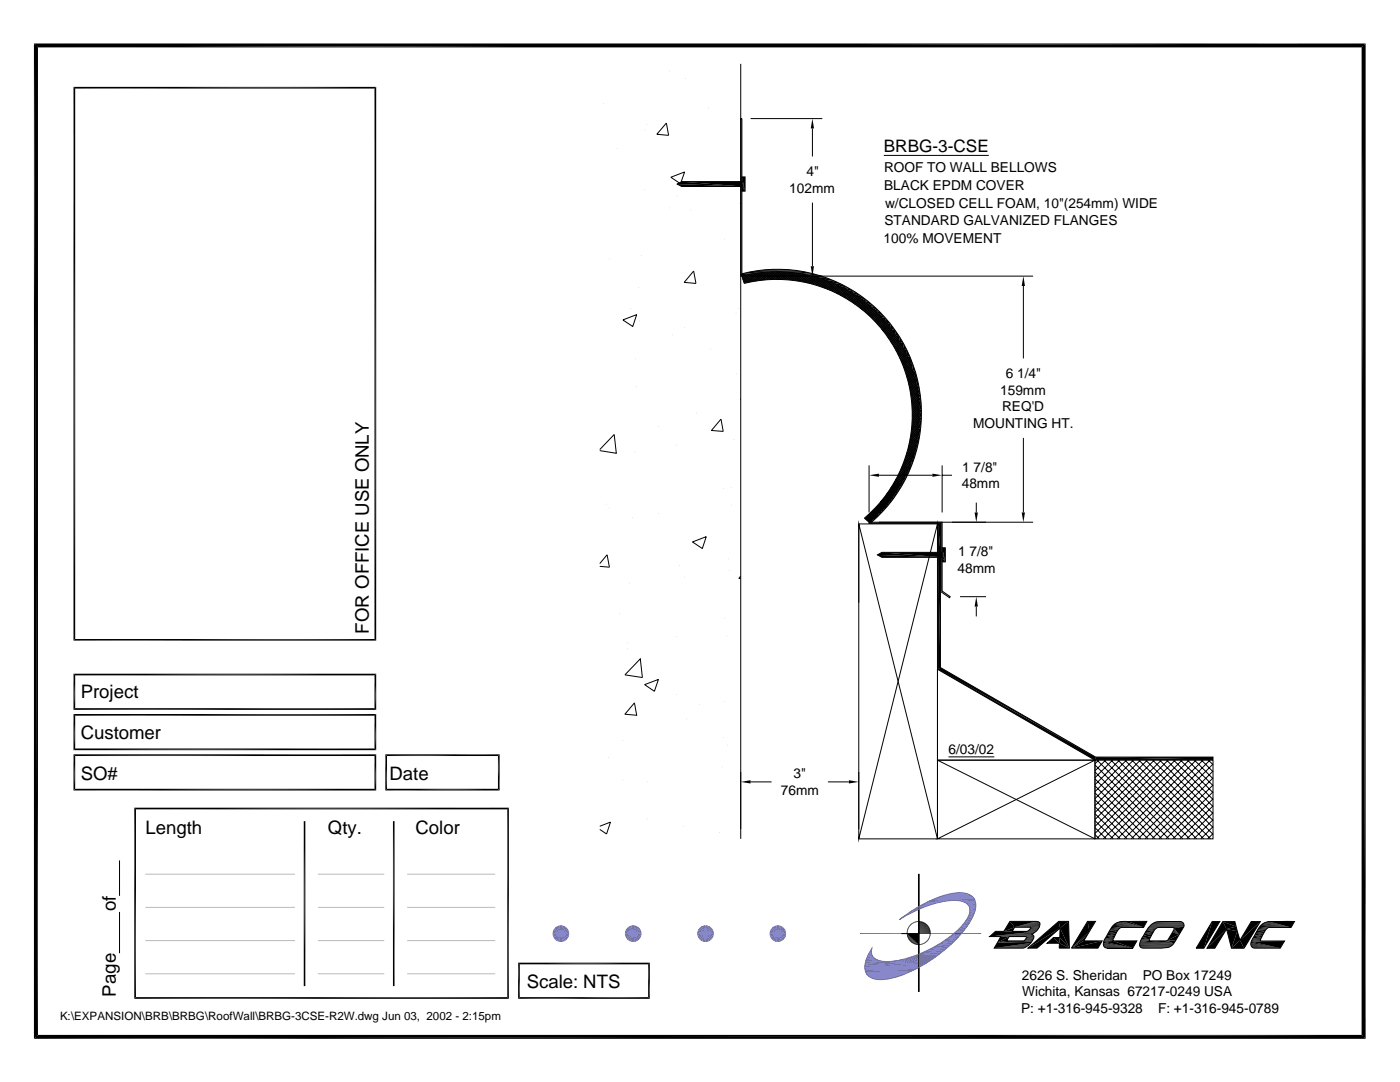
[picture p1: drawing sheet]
<svg xmlns="http://www.w3.org/2000/svg" width="279mm" height="216mm" viewBox="0 0 279 216" stroke-linecap="round" stroke-linejoin="round" font-family="sans-serif">
<defs><g id="words">
<g font-size="3.7">
<text x="73.6" y="126.4" transform="rotate(-90 73.6 126.4)">FOR OFFICE USE ONLY</text>
<text x="16.1" y="139.3">Project</text>
<text x="16.1" y="147.4">Customer</text>
<text x="16.1" y="155.6">SO#</text>
<text x="77.7" y="155.6">Date</text>
<text x="29" y="166.3">Length</text>
<text x="65.4" y="166.3">Qty.</text>
<text x="82.9" y="166.3">Color</text>
<text x="23.1" y="181.9" transform="rotate(-90 23.1 181.9)">of</text>
<text x="105.1" y="197.2">Scale: NTS</text>
<text x="23.1" y="198.8" transform="rotate(-90 23.1 198.8)">Page</text>
</g>
<text font-size="3.4" x="176.4" y="30.3">BRBG-3-CSE</text>
<g font-size="2.7">
<text x="161" y="35.1">4&quot;</text>
<text x="176.4" y="34.4">ROOF TO WALL BELLOWS</text>
<text x="157.5" y="38.4">102mm</text>
<text x="176.4" y="38">BLACK EPDM COVER</text>
<text x="176.6" y="41.5">w/CLOSED CELL FOAM, 10&quot;(254mm) WIDE</text>
<text x="176.5" y="44.9">STANDARD GALVANIZED FLANGES</text>
<text x="176.3" y="48.4">100% MOVEMENT</text>
<text x="200.7" y="75.5">6 1/4&quot;</text>
<text x="199.6" y="78.8">159mm</text>
<text x="200" y="82">REQ'D</text>
<text x="194.2" y="85.4">MOUNTING HT.</text>
<text x="192" y="94.1">1 7/8&quot;</text>
<text x="191.9" y="97.4">48mm</text>
<text x="191.2" y="111">1 7/8&quot;</text>
<text x="191.1" y="114.3">48mm</text>
<text x="158.4" y="155.3">3&quot;</text>
<text x="189.3" y="150.4">6/03/02</text>
<text x="155.8" y="158.6">76mm</text>
<text x="203.9" y="195.5">2626 S. Sheridan</text>
<text x="228.1" y="195.5">PO Box 17249</text>
<text x="203.8" y="202.1">P: +1-316-945-9328</text>
<text x="204" y="198.8">Wichita, Kansas 67217-0249 USA</text>
<text x="231.1" y="202.1">F: +1-316-945-0789</text>
</g>
<text font-size="2.3" x="12" y="203.6">K:\EXPANSION\BRB\BRBG\RoofWall\BRBG-3CSE-R2W.dwg Jun 03, 2002 - 2:15pm</text>
</g></defs>
<g fill="none" stroke="#000" stroke-width=".2">
<path d="M133.6 14.2h.1M136.8 15.7h.1M147.8 12.7v154.7M120.4 20.6h.1M123.2 29.7h.1M128.5 37.9h.1M128.7 25.9h.1M129 24.8h.1M133 24.6l.4 2.4-2.3-.2zM135.1 36.7l.9-.5h12.1v-.9h.6v2.8h-.6v-.9h-12.1zM135.2 39.1h.1M136 36.3l.6-2-2.7 1.1 1.7 1.1"/>
<path d="M141.4 21.5h.1M147.8 23.7h.3v31.4h-.3zM149.8 23.7h14.3M162.1 25.6v5.6M176.4 31h20.9M121.7 51.7h.1M127.4 57.4h.1M128.1 51h.1M133.6 41.5h.1M137.2 56.1h.1M137.7 41.9h.1M138.4 54.1l.5 2.5-2.4-.3z"/>
<path d="M144.6 47.7h.1M147.5 40.6h.1M148.1 55.1v-.5a28.7 28.7 0 0 1 32.5 14.6 28.7 28.7 0 0 1-6.7 35h-.5M148.1 55.1a28.4 28.4 0 0 1 32.2 14.4 28.4 28.4 0 0 1-6.9 34.7M148.1 55.1l.4 1.4M148.1 55.1l1.2 1.3M148.1 55.2l.2-.2 1.3 1.3M148.2 55.6l.8 .8M148.4 56.2l.3 .3M148.5 56.5a27 27 0 0 1 30.6 14 27 27 0 0 1-6.6 32.9M148.8 54.9l-.6 .6M148.9 54.9l1.3 1.3"/>
<path d="M149.2 54.8l1.3 1.3M149.2 54.8l-.9 1M149.5 54.8l1.3 1.3M149.6 54.3h4.5M149.6 54.7l-1.2 1.3M149.8 54.7l1.3 1.3M149.8 55.1h56.4M150.1 54.7l1.3 1.3M150.1 54.7l-1.7 1.6M150.3 54.6l1.4 1.4M150.5 54.6l-2 1.9M150.6 54.6l1.4 1.3"/>
<path d="M151.2 53.9h7.8M151.2 54.5l1.4 1.4M151.3 54.5l-1.9 1.8M151.6 54.4l1.4 1.4M151.7 54.4l-1.8 1.8-1.3-1.2M151.8 54.4l1.5 1.4M152.1 54.4l-1.8 1.8M152.2 54.4l1.4 1.4M152.7 53.9h6.3M152.7 53.8h4.7M152.8 54.3l1.5 1.5M152.9 54.3l-1.8 1.7"/>
<path d="M153.1 54.3l1.5 1.5M153.2 54.3l-1.7 1.7M153.5 54.3l1.4 1.5 1.5-1.5M153.6 54.3l-1.7 1.6M153.8 54.3l1.5 1.5M153.9 55.8l-1.4-1.5-1.8 1.8M154 54.2l-1.7 1.7-1.4-1.4-1.9 1.9M154.1 54.2l1.5 1.6M154.3 54.2l-1.6 1.7M154.5 54.2l1.5 1.6M154.7 54.2l-1.6 1.6M154.8 54.2l1.6 1.6"/>
<path d="M155 54.2l-1.5 1.6M155.2 54.2l1.5 1.6M155.4 54.2l-1.6 1.6M155.5 54.2l1.6 1.6M155.6 54.3h4.9M155.7 54.2l-1.5 1.6M155.9 54.2l1.6 1.7M156.1 54.2l-1.6 1.6M156.2 54.2l1.7 1.7 1.3-1.4 2 2M156.3 55.8l1.4-1.5 1.8 1.8M156.6 54.3l1.7 1.6M156.7 54.3l-1.5 1.5"/>
<path d="M157 54.3l1.7 1.7M157.1 54.3l-1.5 1.5M157.3 54.3l1.8 1.7M157.4 54.3l-1.5 1.5M158 54.4l-1.4 1.4M158.1 54.4l1.8 1.8M158.3 54.4l-1.4 1.4M158.5 54.4l1.8 1.9M158.6 54.4l-1.4 1.4M158.9 54.5l1.9 1.9M158.9 54.5l-1.4 1.4M159.6 54.6l-1.4 1.3"/>
<path d="M159.7 54.6l2 2M159.9 54.6l-1.4 1.4M160.1 54.7l2 2M160.1 54.7l-1.3 1.3M160.4 54.7l-1.3 1.3M160.5 54.7l2.1 2.1M160.6 56.3l1.3-1.3 2.3 2.3M160.7 54.8l-1.3 1.3M161 54.8l2.1 2.2M161 54.8l-1.3 1.4M161.3 54.9l-1.3 1.3M161.4 54.9l2.2 2.3"/>
<path d="M161.6 55l-1.3 1.3M162.1 40.4v12.7M162.1 55.1l-1.3 1.3M162.3 55.2l2.4 2.3M162.4 55.2l-1.3 1.3M162.7 55.2l-1.3 1.3M162.8 55.3l2.5 2.5M162.9 55.3l-1.2 1.3M163.2 55.4l-1.2 1.2M163.3 55.4l2.6 2.6M163.5 55.5l-1.3 1.2M163.7 55.6l-1.2 1.2"/>
<path d="M163.8 55.6l2.8 2.7 1.1-1.1M164 55.6l-1.2 1.3M164.3 55.7l-1.3 1.3M164.3 55.8l2.9 2.8M164.5 55.8l-1.2 1.2M164.8 55.9l-1.2 1.2M164.9 55.9l3 3.1 1.2-1.1M165 56l-1.2 1.2M165.3 56.1l-1.2 1.2M165.4 56.2l3.3 3.3M165.5 56.2l-1.2 1.2M165.8 56.3l-1.2 1.2"/>
<path d="M166 56.4l3.6 3.6M166 56.4l-1.2 1.2M166.3 56.5l-1.2 1.2M166.5 56.6l-1.1 1.2M166.6 56.7l4.1 4 1.1-1M166.8 56.7l-1.2 1.2M166.8 58.4l1.1-1.1 12.5 12.4M167 56.8l-1.2 1.2M167.2 56.9l-1.1 1.2M167.3 57l4.9 4.9M167.5 57.1l-1.2 1.1M168.2 57.4l-1.2 1.1"/>
<path d="M168.4 57.5l-1.1 1.2M168.4 59.3l1.1-1.2 10 10.1M168.6 57.6l-1.1 1.2M168.7 57.7l11.3 11.3M168.8 57.8l-1.1 1.1M169.2 59.8l1.2-1.1 8.6 8.6M169.3 58l-1.2 1.1M169.7 58.3l-1.1 1.1M169.9 58.4l-1.1 1.1M170.1 58.5l-1.1 1.1M170.6 58.8l-1.1 1.1M170.8 58.9l-1.1 1.1"/>
<path d="M171 59.1l-1.1 1.1M171.2 59.2l-1.1 1.1M171.6 59.5l-1.1 1.1M172 59.8l-1.1 1.1M172.2 60l-1.1 1M204.2 57.1v14.4M124.3 63.8l2.8-1-.8 2.4zM125.9 61.6h.1M126.9 71.6h.1M127.1 77.1h.1M127.6 64.1h.1M134.2 66.8h.1"/>
<path d="M136.7 65.4h.1M141.8 69.6h.1M146.9 62.4h.1M146.9 74.6h.1M147.4 61.6h.1M147.8 79.6v.1M170.3 60.5l1.1-1.1 6.9 6.8M172.4 60.1l-1.1 1.1M172.6 60.3l-1.1 1M172.8 60.4l-1.1 1.1M172.8 60.5l4.4 4.3M173 60.6l-1.1 1.1"/>
<path d="M173.2 60.7l-1.1 1.1M173.4 60.9l-1.1 1.1M173.5 61l-1 1.1M173.7 61.2l-1 1.1M173.9 61.4l-1.1 1M174.1 61.5l-1.1 1.1M174.3 61.7l-1.1 1.1M174.5 61.9l-1.1 1M174.6 62l-1 1.1M174.8 62.2l-1 1.1M175 62.4l-1.1 1M175.2 62.5l-1.1 1.1"/>
<path d="M175.3 62.7l-1 1.1M175.5 62.9l-1 1.1M175.7 63.1l-1.1 1M175.9 63.2l-1.1 1.1M175.9 65.6l4.8 4.8M176 63.4l-1.1 1.1M176.2 63.6l-1.1 1.1M176.3 63.8l-1 1.1M176.5 64l-1 1M176.7 64.2l-1.1 1M176.8 64.4l-1 1M177 64.5l-1.1 1.1"/>
<path d="M177.1 67.1l3.9 4M177.1 64.7l-1 1.1M177.3 64.9l-1.1 1.1M177.4 65.1l-1 1.1M177.6 65.3l-1.1 1.1M177.8 65.5l-1.1 1.1M177.8 68.2l3.5 3.5M177.9 65.7l-1.1 1.1M178.1 65.9l-1.1 1.1M178.2 66.1l-1.1 1.1M178.3 66.3l-1 1.1M178.5 66.5l-1.1 1.1"/>
<path d="M178.6 66.7l-1.1 1.1M178.8 67l-1.1 1M178.8 69.9l2.9 2.9M178.9 67.2l-1.1 1M179 67.4l-1.1 1M179.2 67.6l-1.1 1.1M179.2 70.6l2.7 2.7M179.3 67.8l-1.1 1.1M179.4 68l-1 1.1 3.1 3.1M179.5 71.3l2.6 2.6M179.6 68.2l-1.1 1.1M179.7 68.5l-1.1 1"/>
<path d="M179.8 71.9l2.4 2.5M179.8 68.7l-1.1 1M179.9 68.9l-1.1 1.1M180 72.5l2.4 2.4M180.1 69.1l-1.1 1.1M180.2 69.3l-1.1 1.1M180.3 73.1l2.2 2.2-1.2 1.2M180.3 69.6l-1.1 1.1M180.4 69.8l-1.1 1.1M180.5 73.6l2.1 2.2M180.5 70l-1.1 1.1M180.6 70.3l-1.1 1.1"/>
<path d="M180.7 74.2l2 2.1M180.8 70.5l-1.2 1.1M180.8 74.7l2 2M180.9 70.7l-1.2 1.1M181 71l-1.1 1.1M181 75.2l1.9 1.9M181.1 71.2l-1.1 1.1M181.2 71.5l-1.1 1.1M181.3 76.1l1.8 1.9M181.3 71.7l-1.1 1.1M181.4 76.6l1.7 1.8M181.4 71.9l-1.1 1.2"/>
<path d="M181.5 77l1.7 1.8-1.3 1.3M181.5 72.2l-1.1 1.1M181.5 77.5l1.8 1.7M181.6 72.5l-1.2 1.1M181.7 72.7l-1.1 1.1M181.7 78.3l1.6 1.7M181.8 78.8l1.6 1.5M181.8 73l-1.2 1.1M181.8 79.2l1.6 1.5-1.3 1.3M181.9 73.2l-1.2 1.2M181.9 79.6l1.5 1.5M181.9 79.9l1.5 1.6"/>
<path d="M181.9 73.5l-1.1 1.1M182 73.7l-1.1 1.2M182.1 74l-1.1 1.1M182.2 74.3l-1.2 1.1M182.3 74.5l-1.2 1.2 1.9 1.9M182.4 74.8l-1.2 1.2M182.4 75.1l-1.1 1.1M182.6 75.6l-1.2 1.2M182.6 75.9l-1.1 1.2M182.7 76.2l-1.2 1.2M182.8 76.5l-1.2 1.2M182.8 76.7l-1.2 1.3 1.7 1.6"/>
<path d="M182.9 77l-1.2 1.3M183 77.3l-1.3 1.2M183 77.6l-1.2 1.2M183.1 77.9l-1.3 1.2M183.1 78.2l-1.2 1.3M183.2 78.5l-1.3 1.3M183.2 79.1l-1.2 1.3M183.3 79.4l-1.3 1.3 1.5 1.5M183.3 79.7l-1.3 1.3M119.7 89.7l2.9-3 .4 3.7-3.3-.5M126.6 90.2h.1M131.4 85.1h.1"/>
<path d="M135.1 88.8h.1M139.1 82.4h.1M143.9 83.6l.4 2.5-2.3-.2zM144.5 97.5h.1M145.9 97.3h.1M146.5 87.7h.1M173.4 92.9v9.4M175.4 94.8h10.7M175.9 100l.9 .9M176 99.8l1 .9M176.2 99.6l.9 .9M176.4 99.4l.8 .9"/>
<path d="M176.5 99.2l.9 .9M176.7 99l.9 .9M176.8 98.8l.9 .9M177 98.6l.9 .9M177.1 98.4l.9 .9M177.2 98.2l1 .9M177.4 98l.9 .9M177.5 97.8l.9 .9M177.7 97.6l.9 .9M177.8 97.3l.9 1M177.9 97.1l1 1M178.1 99.2l-4.9 4.8"/>
<path d="M178.1 96.9l.9 1M178.2 96.7l.9 .9M178.3 96.5l1 .9M178.5 96.3l.9 .9M178.6 96.1l.9 .9M178.7 95.8l.9 1M178.8 98.1l-5.7 5.8M178.8 95.6l1 1M178.9 95.4l1 .9M179.1 95.1l.9 1M179.2 94.9l.9 1M179.3 94.7l1 1"/>
<path d="M179.4 97.2l-6.5 6.5M179.4 94.4l1 1M179.5 94.2l1 1M179.6 94l1 1M179.9 93.5l.9 1M179.9 96.4l-7.2 7.2M180 93.3l1 1M180 93l1.1 1M180.1 92.8l1.1 1M180.3 92.5l1 1M180.3 95.6l-4.7 4.6M180.3 92.3l1.1 1"/>
<path d="M180.5 91.8l1.1 1M180.6 91.5l1.1 1-2.6 2.6M180.6 94.9l-3.7 3.7M180.7 91.2l1.1 1.1M180.8 91l1 1M180.9 90.7l1 1.1M180.9 94.3l-3.2 3.2M181 90.4l1 1.1M181 90.2l1.1 1M181.1 89.9l1.1 1.1M181.2 89.6l1.1 1.1M181.2 93.6l-2.9 3"/>
<path d="M181.3 89.3l1.1 1.1M181.3 89.1l1.1 1.1M181.4 88.8l1.1 1.1M181.4 88.5l1.2 1.1M181.5 88.2l1.1 1.1M181.6 87.9l1.1 1.2M181.6 87.6l1.2 1.2M181.7 87.3l1.1 1.2M181.7 87l1.2 1.2M181.8 86.7l1.1 1.2M181.9 86.1l1.2 1.2-1.8 1.7M181.9 91.9l-2.4 2.5"/>
<path d="M181.9 85.8l1.2 1.2M181.9 85.5l1.3 1.2M181.9 85.2l1.3 1.2M181.9 80.3l1.6 1.5M182 84.9l1.2 1.2M182 81.1l1.5 1.4M182 91.4l-2.3 2.3 1 1M182 84.2l1.3 1.3M182 83.9l1.3 1.3M182 81.4l1.5 1.5M182.1 83.2l1.3 1.3-1.5 1.5M182.1 83.5l1.3 1.4"/>
<path d="M182.1 82.9l1.3 1.3M182.1 82.5l1.3 1.4M182.1 82.2l1.3 1.3M182.1 81.8l1.4 1.4M182.2 90.9l-2.2 2.2M182.4 90.4l-2.2 2.1M182.5 89.9l-2.1 2.1 1.1 1-2.8 2.8M182.6 89.5l-2 1.9M182.7 89l-1.9 1.9M182.8 88.6l-1.8 1.8M182.9 88.1l-1.8 1.8M183 87.7l-1.8 1.8"/>
<path d="M183.1 86.9l-1.7 1.7M183.2 86.5l-1.7 1.6M183.2 86.1l-1.6 1.6M183.3 85.7l-1.6 1.6M183.3 85.3l-1.5 1.5M183.3 80.1l-1.3 1.3M183.4 80.4l-1.4 1.3M183.4 84.9l-1.6 1.5 1.2 1.2M183.4 81l-1.3 1.4M183.4 84.2l-1.5 1.5M183.4 81.4l-1.3 1.3M183.4 81.7l-1.3 1.4"/>
<path d="M183.4 83.8l-1.5 1.5M183.5 82l-1.4 1.4M183.5 82.4l-1.4 1.4M183.5 82.7l-1.5 1.5M183.5 83.1l-1.5 1.4 1.3 1.3M183.5 83.4l-1.5 1.5M188 92.9v9.4M188 94.8h2M204.2 87.4v14.9M119.7 112.5l1.5-1.8 .4 2.5-1.9-.2M121.1 100.6h.1M121.6 101.4h.1"/>
<path d="M125.7 116.4h.1M126.2 103.3h.1M131.4 102.5h.1M135.6 112.8h.1M136.6 115.1h.1M138.2 108.1l2.7-1-.7 2.4zM139.7 107.8h.1M145.4 111.5h.1M145.5 113.9h.1M146 100.8h.1M147.8 115l-.4 .4 .4 .1M172.5 103.4l.9 .8"/>
<path d="M172.5 103.4h.1M172.6 103.3l.9 .9M172.8 103.1l.9 .9M173 103l.9 .8M173.2 102.8l.9 .9M173.4 102.6l.8 .9M173.4 104.2h14.6v13.7l1.6 1.2-.1 .2-1.7-1.2v-13.7h-14.4zM173.4 104.2h.1M173.5 102.5l.9 .9M173.7 102.3l.9 .9M173.9 102.1l.9 .9M174.1 102l.8 .8"/>
<path d="M174.2 101.8l.9 .9M174.4 101.6l.9 .9M174.6 101.4l.9 .9M174.8 101.3l.8 .8M174.9 101.1l.9 .9M175.1 100.9l.9 .9M175.1 110.7l.9-.5h12v-.9h.7v2.8h-.7v-.9h-12zM175.3 100.7l.8 .9M175.4 104.2h30.8M175.4 100.5l.9 .9M175.6 100.3l.9 .9M175.7 100.1l.9 .9"/>
<path d="M176.8 100.8l-3.4 3.4M187.1 104.5h-15.7v62.9l15.7-62.9v62.9M187.2 104.5h.5v28.7l31 17.9h23.4v.5h-23.6l-31.3-18.1zM191.6 119.1h5.2M194.8 100.3v2M123.6 122.4h.1M125.2 129.4h.1M125.2 128.3h.1M127.8 131.5l.4 3.7-3.5-.5zM128.7 136.6l2.7-1-.8 2.3zM134.9 138.6h.1M135 127h.1"/>
<path d="M144.5 140h.1M144.6 123.3h.1M145 126.9h.1M171.4 120.3v-15.8l15.7 62.9M187.1 133.5l31.4 18.2h-31.4zM194.8 121v2M121.5 151.1h.1M124.2 155.6h.1M124.2 147.8h.1M124.7 142.5h.1M126.6 140.3l.5 2.4-2.4-.2zM129.3 156h.1"/>
<path d="M136.9 143.4h.1M139.6 140.5h.1M144.1 153.1h.1M144.4 147.2h.1M145.2 148.7h.1M149.8 156h4.2M165.2 156h4.2M171.4 154.1v11.3M187.1 151.7l31.4 15.7M189.3 151h9.1M218.5 151.7h23.6v15.7h-23.6zM218.5 151.7l-31.4 15.7h31.4v-15.7h-31.4v15.7"/>
<path d="M218.5 152.6l14.8 14.8M218.5 154l13.4 13.4M218.5 155.4l12 12M218.5 156.8l10.6 10.6M218.5 158.2l9.2 9.2M218.5 159.6l7.8 7.8M218.9 151.7l15.8 15.7M219.2 151.7l-.7 .7M220.3 151.7l15.8 15.7M220.6 151.7l-2.1 2.1M221.7 151.7l15.7 15.7M222 151.7l-3.5 3.5"/>
<path d="M223.1 151.7l15.7 15.7M223.4 151.7l-4.9 4.9M224.5 151.7l15.7 15.7M224.8 151.7l-6.3 6.3M225.9 151.7l15.7 15.7M226.2 151.7l-7.7 7.7M227.3 151.7l14.8 14.8M227.6 151.7l-9.1 9.1M228.7 151.7l13.4 13.4M229 151.7l-10.5 10.4M230.1 151.7l12 12M230.4 151.7l-11.9 11.8"/>
<path d="M231.4 151.7l10.7 10.6M231.8 151.7l-13.3 13.2M232.8 151.7l9.3 9.2M233.1 151.7l-14.6 14.6M234.2 151.7l7.9 7.8M234.5 151.7l-15.7 15.7M235.6 151.7l6.5 6.5M235.9 151.7l-15.7 15.7M237 151.7l5.1 5.1M237.3 151.7l-15.7 15.7M238.4 151.7l3.7 3.7M238.7 151.7l-15.7 15.7"/>
<path d="M239.8 151.7l2.3 2.3M240.1 151.7l-15.7 15.7M241.2 151.7l.9 .9M241.5 151.7l-15.7 15.7M242.1 152.5l-15 14.9M242.1 153.9l-13.6 13.5M242.1 155.2l-12.2 12.2M242.1 156.6l-10.8 10.8M242.1 158l-9.4 9.4M242.1 159.4l-8 8M119.7 164.9l2.1-.9-.7 2.4-1.4-.9M129.1 163.4h.1"/>
<path d="M136.4 164.9h.1M143.6 166.1h.1M171.4 167.4h15.7M218.5 161l6.4 6.4M218.5 162.3l5 5.1M218.5 163.7l3.7 3.7M218.5 165.1l2.3 2.3M218.5 166.5l.9 .9M242.1 160.8l-6.6 6.6M242.1 162.2l-5.2 5.2M242.1 163.6l-3.8 3.8M242.1 165l-2.5 2.4"/>
<path d="M242.1 166.3l-1.1 1.1"/>
</g>
<g fill="#000">
<path d="M6.8 8.7h265.7l-264.9 .8zM7.6 9.5l264.9-.8-.8 .8zM271.7 9.5l.8 197.8-.8-.8zM271.7 9.5l.8-.8v198.6zM135.1 36.7l13 .5h-12.1zM135.1 36.7l.9-.5 12.1 1zM148.1 37.2l.6 .9h-.6zM136 36.2h12.1v1zM148.1 36.2l.6 1.9-.6-.9zM148.1 35.3l.6 2.8-.6-1.9zM148.1 35.3h.6v2.8zM162.1 23.7l.4 1.9h-.7z"/>
<path d="M148.1 54.6l1.4 .2-1.4 .3zM161.6 55h2l-.5 .4zM161.8 53.1h.7l-.4 2zM163.1 55.4l2 .1-.5 .3zM163.1 55.4l.5-.4 1.5 .5zM164.6 55.8l1.9 .3-.5 .3zM164.6 55.8l.5-.3 1.4 .6zM166 56.4l2 .3-.6 .3zM166 56.4l.5-.3 1.5 .6zM167.4 57l1.9 .5-.6 .2zM167.4 57l.6-.3 1.3 .8zM168.7 57.7l2 .6-.6 .2z"/>
<path d="M168.7 57.7l.6-.2 1.4 .8zM170.1 58.5l1.9 .7-.7 .1zM170.1 58.5l.6-.2 1.3 .9zM171.3 59.3l1.9 .8-.6 .1zM171.3 59.3l.7-.1 1.2 .9zM204.2 55.1l.4 2h-.7zM172.6 60.2l1.8 .9-.7 .1zM172.6 60.2l.6-.1 1.2 1zM173.7 61.2l1.9 1h-.7zM173.7 61.2l.7-.1 1.2 1.1zM174.9 62.2l1.7 1.2-.7-.1zM174.9 62.2h.7l1 1.2z"/>
<path d="M175.9 63.3l.7 .1 .3 1.1zM176.6 63.4l1.1 1.2-.8-.1zM176.9 64.5l.8 .1 .2 1.1zM177.7 64.6l.9 1.2-.7-.1zM177.9 65.7l.7 .1 .2 1.1zM178.6 65.8l.9 1.3-.7-.2zM178.8 66.9l.7 .2 .1 1.1zM179.5 67.1l.8 1.4-.7-.3zM179.6 68.2l.7 .3v1.1zM180.3 68.5l.7 1.4-.7-.3zM180.3 69.6l.7 .3v1zM181 70.9l.7 .4-.2 1z"/>
<path d="M181 69.9l.7 1.4-.7-.4zM181.5 72.3l.7 .5-.1 1zM181.7 71.3l.5 1.5-.7-.5zM182.1 73.8l.6 .5-.2 .9zM182.2 72.8l.5 1.5-.6-.5zM182.5 75.2l.6 .6-.3 .9zM182.7 74.3l.4 1.5-.6-.6zM182.8 76.7l.6 .6-.3 .9zM183.1 78.2l.6 .7-.4 .8zM183.1 75.8l.3 1.5-.6-.6zM183.3 79.7l.5 .7-.4 .9zM183.4 77.3l.3 1.6-.6-.7z"/>
<path d="M183.7 78.9l.1 1.5-.5-.7zM173.4 94.8l2-.3v.6zM177.6 99.8l-.4 1.1-.5 .1zM177.6 99.8l.6-.2-1 1.3zM178.5 98.6l-.3 1-.6 .2zM178.5 98.6l.6-.3-.9 1.3zM179.3 97.3l-.2 1-.6 .3zM179.3 97.3l.6-.3-.8 1.3zM180.1 95.9l-.2 1.1-.6 .3zM180.1 95.9l.6-.3-.8 1.4zM180.8 94.6l-.1 1-.6 .3zM180.8 94.6l.6-.4-.7 1.4z"/>
<path d="M181.4 93.2v1l-.6 .4zM181.9 91.8l.1 1-.6 .4zM181.4 93.2l.6-.4-.6 1.4zM182.4 90.3l.1 1-.6 .5zM181.9 91.8l.6-.5-.5 1.5zM182.8 88.8l.1 1-.5 .5zM182.4 90.3l.5-.5-.4 1.5zM183 87.3l.3 .9-.5 .6zM183.3 85.8l.3 .9-.6 .6zM183.3 88.2l-.4 1.6-.1-1zM183.4 84.3l.4 .8-.5 .7zM183.4 81.3l.5 .7-.4 .8z"/>
<path d="M183.5 82.8l.4 .8-.5 .7zM183.6 86.7l-.3 1.5-.3-.9zM183.8 85.1l-.2 1.6-.3-.9zM183.8 80.4l.1 1.6-.5-.7zM183.9 83.6l-.1 1.5-.4-.8zM183.9 82v1.6l-.4-.8zM186.1 94.5l1.9 .3-1.9 .3zM173.4 104.2l1.2-1-.7 1zM174.6 103.2l.5-.1-1.2 1.1zM175.1 110.7l12.9 .5h-12zM174.6 103.2l1.1-1.1-.6 1zM175.1 110.7l.9-.5 12 1z"/>
<path d="M175.7 102.1l.5-.1-1.1 1.1zM176.7 101l-.5 1-.5 .1zM176.7 101l.5-.1-1 1.1zM187.2 111.2l.5 22-.5 .3zM187.2 104.5l.5 5.7h-.5zM187.2 104.5h.5v5.7zM188 111.2l.7 .9h-.7zM176 110.2h12v1zM188 110.2l.7 1.9-.7-.9zM188 109.3l.7 2.8-.7-1.9zM188 109.3h.7v2.8zM194.5 102.3h.7l-.4 1.9z"/>
<path d="M203.9 102.3h.7l-.4 1.9zM187.2 133.5l31.5 17.6-.2 .5zM187.2 133.5l.5-.3 31 17.9zM187.2 111.2h.5v22zM194.8 119.1l.4 1.9h-.7zM147.8 156l2-.3v.6zM169.4 155.7l2 .3-2 .3zM218.7 151.1l23.4 .5h-23.6zM218.7 151.1h23.4v.5zM6.8 8.7l.8 197.8-.8 .8zM6.8 8.7l.8 .8v197zM6.8 207.3l.8-.8h264.1z"/>
<path d="M6.8 207.3l264.9-.8 .8 .8z"/>
</g>
<path d="M148.1 54.5h4.5M160.2 54.8h3.4M14.7 127.7h60.4M60.8 163.9v32.9M78.6 163.9v32.9M101.4 161.2v38.1" fill="none" stroke="#000" stroke-width=".32"/>
<path d="M160.2 54.8h3.4" fill="none" stroke="#000" stroke-width=".42"/>
<path d="M148.1 54.6h2.9M149.6 54.1h4.5M155.6 54.1h4.9" fill="none" stroke="#000" stroke-width=".25"/>
<path d="M151.2 54.1h7.8M158.7 54.6h3.4" fill="none" stroke="#000" stroke-width=".23"/>
<path d="M157.1 54.4h5" fill="none" stroke="#000" stroke-width=".28"/>
<path d="M148.1 54.5h4.5" fill="none" stroke="#000" stroke-width=".36"/>
<g fill="none" stroke="#000" stroke-width=".34">
<path d="M14.7 17.5h60.4M14.8 17.3v110.5M74.9 17.3v110.5M157.1 54.4h5M14.7 134.6h60.4M14.8 134.4v7.2M74.9 134.4v7.2M14.7 141.5h60.4M14.7 157.6h60.4M14.7 150.7h60.4M14.7 149.5h60.4M14.7 142.6h60.4"/>
<path d="M14.8 142.5v7.2M14.8 150.5v7.2M74.9 142.5v7.2M74.9 150.5v7.2M26.8 161.3h74.8M27 161.2v38.1M26.8 199.1h74.8M103.4 199.1h26.3M103.4 192.3h26.3M103.6 192.1v7.2M129.5 192.1v7.2"/>
</g>
<path d="M151.2 54.1h4.4" fill="none" stroke="#000" stroke-width=".21"/>
<g fill="#5c5cb8">
<path d="M112 186.3l1.6-.4v.4z"/>
<path d="M112 186.3l1.4-.7 .2 .3z"/>
<path d="M112 186.3l1.2-1 .2 .3z"/>
<path d="M113 185l.2 .3-1.2 1z"/>
<path d="M112.7 184.8l.3 .2-1 1.3z"/>
<path d="M112.3 184.7l.4 .1-.7 1.5z"/>
<path d="M112 184.6l.3 .1-.3 1.6z"/>
<path d="M111.6 184.7l.4-.1v1.7z"/>
<path d="M111.2 184.8l.4-.1 .4 1.6z"/>
<path d="M110.9 185l.3-.2 .8 1.5z"/>
<path d="M110.6 185.3l.3-.3 1.1 1.3z"/>
<path d="M110.6 185.3l1.4 1-1.6-.7z"/>
<path d="M110.4 185.6l1.6 .7-1.7-.4z"/>
<path d="M110.3 185.9l1.7 .4h-1.7z"/>
<path d="M110.3 186.3h1.7l-1.7 .4z"/>
<path d="M110.3 186.7l1.7-.4-1.6 .7z"/>
<path d="M110.4 187l1.6-.7-1.4 1z"/>
<path d="M110.6 187.3l1.4-1-1.1 1.3z"/>
<path d="M112 186.3l-.8 1.5-.3-.2z"/>
<path d="M112 186.3l-.4 1.6-.4-.1z"/>
<path d="M112 186.3v1.7l-.4-.1z"/>
<path d="M112 186.3l.3 1.6-.3 .1z"/>
<path d="M112 186.3l.7 1.5-.4 .1z"/>
<path d="M112 186.3l1 1.3-.3 .2z"/>
<path d="M112 186.3l1.2 1-.2 .3z"/>
<path d="M112 186.3l1.4 .7-.2 .3z"/>
<path d="M112 186.3l1.6 .4-.2 .3z"/>
<path d="M112 186.3h1.6v.4z"/>
<path d="M140.8 186.3l1.6-.4 .1 .4z"/>
<path d="M140.8 186.3l1.5-.7 .1 .3z"/>
<path d="M140.8 186.3l1.3-1 .2 .3z"/>
<path d="M141.8 185l.3 .3-1.3 1z"/>
<path d="M141.5 184.8l.3 .2-1 1.3z"/>
<path d="M141.2 184.7l.3 .1-.7 1.5z"/>
<path d="M140.8 184.6l.4 .1-.4 1.6z"/>
<path d="M140.4 184.7l.4-.1v1.7z"/>
<path d="M140.1 184.8l.3-.1 .4 1.6z"/>
<path d="M139.8 185l.3-.2 .7 1.5z"/>
<path d="M139.8 185l1 1.3-1.3-1z"/>
<path d="M139.5 185.3l1.3 1-1.5-.7z"/>
<path d="M139.3 185.6l1.5 .7-1.6-.4z"/>
<path d="M139.2 185.9l1.6 .4h-1.7z"/>
<path d="M139.1 186.3h1.7l-1.6 .4z"/>
<path d="M139.2 186.7l1.6-.4-1.5 .7z"/>
<path d="M139.3 187l1.5-.7-1.3 1z"/>
<path d="M139.5 187.3l1.3-1-1 1.3z"/>
<path d="M140.8 186.3l-.7 1.5-.3-.2z"/>
<path d="M140.8 186.3l-.4 1.6-.3-.1z"/>
<path d="M140.8 186.3v1.7l-.4-.1z"/>
<path d="M140.8 186.3l.4 1.6-.4 .1z"/>
<path d="M140.8 186.3l.7 1.5-.3 .1z"/>
<path d="M140.8 186.3l1 1.3-.3 .2z"/>
<path d="M140.8 186.3l1.3 1-.3 .3z"/>
<path d="M140.8 186.3l1.5 .7-.2 .3z"/>
<path d="M140.8 186.3l1.6 .4-.1 .3z"/>
<path d="M140.8 186.3h1.7l-.1 .4z"/>
<path d="M126.4 186.3l1.6-.4v.4z"/>
<path d="M126.4 186.3l1.5-.7 .1 .3z"/>
<path d="M126.4 186.3l1.3-1 .2 .3z"/>
<path d="M127.4 185l.3 .3-1.3 1z"/>
<path d="M127.1 184.8l.3 .2-1 1.3z"/>
<path d="M126.7 184.7l.4 .1-.7 1.5z"/>
<path d="M126.4 184.6l.3 .1-.3 1.6z"/>
<path d="M126 184.7l.4-.1v1.7z"/>
<path d="M125.6 184.8l.4-.1 .4 1.6z"/>
<path d="M125.3 185l.3-.2 .8 1.5z"/>
<path d="M125.1 185.3l.2-.3 1.1 1.3z"/>
<path d="M125.1 185.3l1.3 1-1.5-.7z"/>
<path d="M124.9 185.6l1.5 .7-1.6-.4z"/>
<path d="M124.8 185.9l1.6 .4h-1.7z"/>
<path d="M124.7 186.3h1.7l-1.6 .4z"/>
<path d="M124.8 186.7l1.6-.4-1.5 .7z"/>
<path d="M124.9 187l1.5-.7-1.3 1z"/>
<path d="M125.1 187.3l1.3-1-1.1 1.3z"/>
<path d="M126.4 186.3l-.8 1.5-.3-.2z"/>
<path d="M126.4 186.3l-.4 1.6-.4-.1z"/>
<path d="M126.4 186.3v1.7l-.4-.1z"/>
<path d="M126.4 186.3l.3 1.6-.3 .1z"/>
<path d="M126.4 186.3l.7 1.5-.4 .1z"/>
<path d="M126.4 186.3l1 1.3-.3 .2z"/>
<path d="M126.4 186.3l1.3 1-.3 .3z"/>
<path d="M126.4 186.3l1.5 .7-.2 .3z"/>
<path d="M126.4 186.3l1.6 .4-.1 .3z"/>
<path d="M126.4 186.3h1.6v.4z"/>
<path d="M155.2 186.3l1.6-.4 .1 .4z"/>
<path d="M155.2 186.3l1.5-.7 .1 .3z"/>
<path d="M155.2 186.3l1.3-1 .2 .3z"/>
<path d="M156.3 185l.2 .3-1.3 1z"/>
<path d="M156 184.8l.3 .2-1.1 1.3z"/>
<path d="M155.6 184.7l.4 .1-.8 1.5z"/>
<path d="M155.2 184.6l.4 .1-.4 1.6z"/>
<path d="M154.9 184.7l.3-.1v1.7z"/>
<path d="M154.5 184.8l.4-.1 .3 1.6z"/>
<path d="M154.2 185l.3-.2 .7 1.5z"/>
<path d="M154.2 185l1 1.3-1.3-1z"/>
<path d="M153.9 185.3l1.3 1-1.4-.7z"/>
<path d="M153.8 185.6l1.4 .7-1.6-.4z"/>
<path d="M153.6 185.9l1.6 .4h-1.6z"/>
<path d="M153.6 186.3h1.6l-1.6 .4z"/>
<path d="M153.6 186.7l1.6-.4-1.4 .7z"/>
<path d="M153.8 187l1.4-.7-1.3 1z"/>
<path d="M153.9 187.3l1.3-1-1 1.3z"/>
<path d="M155.2 186.3l-.7 1.5-.3-.2z"/>
<path d="M155.2 186.3l-.3 1.6-.4-.1z"/>
<path d="M155.2 186.3v1.7l-.3-.1z"/>
<path d="M155.2 186.3l.4 1.6-.4 .1z"/>
<path d="M155.2 186.3l.8 1.5-.4 .1z"/>
<path d="M155.2 186.3l1.1 1.3-.3 .2z"/>
<path d="M155.2 186.3l1.3 1-.2 .3z"/>
<path d="M155.2 186.3l1.5 .7-.2 .3z"/>
<path d="M155.2 186.3l1.6 .4-.1 .3z"/>
<path d="M155.2 186.3h1.7l-.1 .4z"/>
</g>
<path d="M76.9 150.7h22.8M76.9 157.6h22.8M77.1 150.5v7.2M99.5 150.5v7.2M197.5 186.7h8.7M249.7 189h5.8" fill="none" stroke="#000" stroke-width=".34"/>
<g fill="none" stroke="#000" stroke-width=".2">
<path d="M183.3 174.5h.1v23.3h-.1zM183.4 174.5v6.4M183.4 181.4v7.1M183.4 190.4v7.4M197.5 186.9l1.2-1.1h1.6l1.2-1.9h5.2a.7 .7 0 0 1 .8 .3 .7 .7 0 0 1-.1 .8l-.4 .7-1.1 .7 .1 .1a.71 .71 0 0 1 0 1.2l-.8 1-1 .5h-5.8l1.3-2.3zM197.5 186.8h8.8M198.4 189.2h5.9M198.4 189.1h6.2M198.7 185.9h8.1M201.4 186.9h3.4a.79 .79 0 0 1-.6 .8h-3.3zM202.5 184.9h5M204.6 189.1l-6.2 .1"/>
<path d="M220.5 189.1h5.6M220.6 189.1h5.5M220.9 189.2h5.2M221.8 185.1h2.1M221.9 185h6.3M222.2 187.7h4.7M225.3 183.9h3.6M227.4 188.8h6.4M227.4 188.7h6.6M227.4 188.5h6.7M227.5 188.2h6.8M227.5 188.9h6.1"/>
<path d="M227.6 189h5.7M227.7 189.1h5.4M227.9 189.1h4.5M228 189.2h4M229.2 185.1h2.1M229.2 185h7.1M229.4 184.8h6.9M229.6 184.7h6.7M229.6 184.6h6.7M229.8 184.5h6.5M229.8 184.4h6.5M229.9 184.4h6.4"/>
<path d="M230 184.4h6.3M230 184.3h6.2M230.2 184.2h6M230.2 184.1h5.9M230.4 184h5.7M230.6 184h5.3M230.7 183.9h5.2M231 183.9h4.8M233.4 189h-5.8M233.5 188.9h-6M244 183.9h2.4l1.1 3.7 2.2-3.7h1.8l-3.2 5.3h-2.5l-1-3.8-2.4 3.8h-1.5zM249.7 187.8h6.6"/>
<path d="M249.9 189.1h5.6M250.2 189.2h5.3M251.2 185.1h2.1M251.4 185h6.3M251.7 184.6a2.82 2.82 0 0 1 2-.7h4.6l-.6 1.2h-4.5a4.1 4.1 0 0 0-1.6 2.6l4.7 .1-.8 1.4h-5a.9 .9 0 0 1-.8-.5 .9 .9 0 0 1 .1-1l1.3-2.3zM253.3 183.9h5M253.5 183.9h4.8"/>
</g>
<g fill="#000">
<path d="M183.3 188.4l.1 .1zM183.3 188.5l.1 1.9h-.1zM183.3 186.3h.1zM183.3 180.9l.1 .5-.1 .1zM183.3 183.9h.1zM183.3 188.5h.1zM183.3 188.5h.1v1.9zM183.3 180.9h.1v.5zM197.5 186.9l1.2-1.1 8.1 .1zM199.1 188.1l6.6 .1-7.3 1zM199.7 186.9h1.7l-2.3 1.2zM199.1 188.1l2.3-1.2-.5 .8z"/>
<path d="M201.5 183.9h5.2l-4.2 1.1zM201.5 183.9l1 1.1-2.2 .8zM200.3 185.8l2.2-.8-.5 .8zM202.5 185l4.3-1.1zM204.3 187.7l1.6 .2zM204.3 187.7h1.7zM204.6 187.5l1.5 .1h-1.7zM204.7 187.3l1.5 .1-1.6 .1zM204.8 186.9l1.5 .1h-1.4zM204.8 187.2l1.5 .1h-1.6zM204.9 187h1.4l-1.5 .2zM198.4 189.2l6.7-.5z"/>
<path d="M205 185.8l1.8 .1zM198.4 189.2l6.8-.5zM205.1 185.8l.2-.1 1.5 .2zM198.4 189.2l6.9-.6zM198.4 189.2l7.1-.8-.2 .2zM205.5 185.5h1.6l-1.8 .2zM198.4 189.2l7.2-.9-.1 .1zM205.6 185.3l1.6 .1-1.7 .1zM205.7 185.2l1.6 .1h-1.7zM205.7 185h1.7l-1.7 .2zM198.4 189.2l7.3-1zM197.5 186.9l8.5-.4z"/>
<path d="M204.3 187.7h1.7l-.1 .2zM204.4 187.6h1.7l-.1 .1zM204.6 187.5l1.6-.1-.1 .2zM197.5 186.9l8.7-.7-.3 .2zM204.7 187.3h1.6l-.1 .1zM204.8 187.2l1.5-.1v.2zM204.8 187.2l1.5-.2v.1zM204.8 186.9l1.5-.1v.2zM197.5 186.9l9-.8-.3 .1zM197.5 186.9l9.1-1zM197.5 186.9l9.3-1zM204.9 185.8l1.9 .1z"/>
<path d="M202.5 185l4.5-1.1zM205.3 185.7h1.7l-.2 .2zM202.5 185l4.6-1.1zM205.3 185.7l1.8-.2-.1 .2zM202.5 185l4.7-1.1zM205.5 185.5l1.7-.1-.1 .1zM202.5 185l4.8-1zM205.6 185.3h1.7l-.1 .1zM202.5 185l4.8-1h.1zM205.7 185.2l1.6-.1v.2zM205.7 185.2l1.7-.2zM202.5 185l5-.9z"/>
<path d="M205.5 185l2-.1zM205.6 185l1.9-.1zM205.7 185l1.8-.1-.1 .1zM202.5 185l5-.9 .1 .1zM202.5 185l5-.4v.1zM202.5 185l5.1-.6-.1 .2zM202.5 185l5.1-.8v.2zM209 188.2l1.2-1.1 1.2 1.1zM211.3 183.9h2l-1.7 1.3zM205.1 189.2l6.2-5.3 .3 1.3zM211.4 188.2l2 1h-2zM210.2 187.1h1.3l-.1 1.1z"/>
<path d="M211.5 187.1l1.9 2.1-2-1zM205.1 189.2l6.5-4-4.6 4zM211.6 185.2l1.8 4-1.9-2.1zM211.6 185.2l1.7-1.3 .1 5.3zM213.8 189.2l2.5-1.5h3.7zM213.8 189.2l3.1-2.4-.6 .9zM217 183.9l.4 1.9-3.6 3.4zM213.8 189.2l3.6-3.4-.5 1zM217 183.9h1.6l-1.2 1.9zM213.8 189.2l6.2-1.5-.9 1.5zM220.2 188.5l5.9 .7-5.9-.5zM220.2 188.4l5.9 .8-5.9-.7z"/>
<path d="M220.2 188.3l5.9 .9-5.9-.8zM220.2 188.7l5.9 .5-5.8-.4zM220.2 188.2l5.9 1-5.9-.9zM220.3 187.9l5.8 1.3-5.9-1zM220.3 187.7h1.9l-1.9 .2zM220.4 187.5h1.7l-1.8 .2zM220.6 187.2l1.6 .1-1.8 .2zM220.6 189.1l.3 .1zM220.9 186.7l1.5 .3-1.8 .2zM221.2 186.2h1.5l-1.8 .5zM221.5 185.7l1.4 .2-1.7 .3zM221.6 185.4h1.7l-1.8 .3z"/>
<path d="M221.8 185.2l1.6 .1-1.8 .1zM220.3 187.7l1.8-.1 .1 .1zM220.3 187.7l1.8-.2v.1zM220.3 187.9l1.9-.2 3.9 1.5zM220.4 187.5l1.8-.2-.1 .2zM222.1 184.7l.2-.1 5.9 .5zM220.6 187.2l1.8-.2-.2 .3zM222.3 184.6l.2-.2 5.7 .7zM220.9 186.7l1.6-.1-.1 .4zM222.5 184.4l.2-.2 5.5 .9zM220.9 186.7l1.8-.5-.2 .4zM222.7 184.2l5.5 .9z"/>
<path d="M221.2 186.2l1.7-.3-.2 .3zM222.8 184.2l5.4 .9zM221.5 185.7l1.6-.1-.2 .3zM222.9 184.1l.3-.1 5 1.1zM221.5 185.7l1.8-.3-.2 .2zM221.6 185.4l1.8-.1-.1 .1zM223.2 184l.3-.1 4.7 1.2zM221.8 185.2h1.7l-.1 .1zM221.8 185.2l1.9-.1zM223.5 183.9l4.7 1.2zM223.7 183.9h.3zM223.7 183.9h.3l4.2 1.2z"/>
<path d="M224 183.9h1.3zM224 183.9h1.3l2.9 1.2zM222.2 187.7h4.7l-.8 1.5zM227.6 187.7h2l-2 .2zM227.7 187.5h1.6l-1.7 .2zM227.9 187.1l1.5 .3-1.7 .1zM228.2 186.7l1.5 .1-1.8 .3zM228.5 186.2l1.5 .2-1.8 .3zM228.7 185.7h1.6l-1.8 .5zM225.3 183.9h3.6l-.7 1.2zM228.9 185.5l1.5 .1-1.7 .1zM229.1 185.3l1.5 .1-1.7 .1z"/>
<path d="M229.2 185.1h1.9zM229.2 185.1h1.8l-1.9 .2zM227.6 187.7l1.8-.1zM227.6 187.7h1.8zM227.7 187.5l1.7-.1zM227.6 187.7h2zM229.4 187.7h.2zM227.6 187.9l2-.2 4.7 .6zM227.9 187.1l1.8-.3-.3 .6zM228.2 186.7l1.8-.3-.3 .4zM228.5 186.2l1.7-.3-.2 .5zM228.5 186.2l1.8-.5-.1 .2z"/>
<path d="M228.7 185.7l1.7-.1-.1 .1zM228.9 185.5l1.7-.1-.2 .2zM229.1 185.3h1.6l-.1 .1zM229.1 185.3l1.8-.1zM229.1 185.3l1.9-.2zM231.8 189.2h.2zM232.7 187.7l1.6 .6zM232.9 187.7l.2-.1 1.5 .1zM234 186l1.3 .5-2.2 1.1zM234.1 185.8l1.2 .7-1.3-.5zM234.1 185.1l.2 .1zM234.2 185.7l1.1 .8-1.2-.7z"/>
<path d="M232.5 187.7l1.8 .6zM232.4 187.7l1.9 .6zM229.8 187.7h2.6l1.9 .6zM229.6 187.7l4.7 .6zM234.3 185.5l1 1-1.1-.8zM234.3 185.5l1 1zM234.3 185.4l1 1.1zM234.3 185.2l1 1.3-1-1.1zM232.9 187.7h1.7l-.3 .6zM233.1 187.6l2.2-1.1-.7 1.2zM235.5 183.9h.3zM234 183.9h1.8z"/>
<path d="M234.3 185.2l2-.3-1 1.6zM241.9 183.9l-1.6 5.3h-1.6zM241.9 183.9h1.5l-3.1 5.3zM244 183.9l2.7 1-1.9 .5zM244 183.9l.8 1.5-3.9 3.8zM240.9 189.2l3.9-3.8-2.4 3.8zM244.8 185.4l2.1 .4-1.1 3.4zM244.8 185.4l1.9-.5 .2 .9zM244 183.9h2.4l.3 1zM246.9 185.8l.6 1.8-1.7 1.6zM245.8 189.2l1.7-1.6 .8 1.6zM249.6 188.4l5.9 .8-5.9-.7z"/>
<path d="M249.6 188.3l5.9 .9-5.9-.8zM249.6 188.5l5.9 .7-5.8-.5zM249.6 188.2l5.9 1-5.9-.9zM249.7 188.7l5.8 .5-5.8-.4zM249.7 187.9l5.8 1.3-5.9-1zM249.7 183.9h1.8l-4 3.7zM249.8 187.7h1.7l-1.8 .2zM249.9 187.5h1.6l-1.7 .2zM250 187.2l1.6 .1-1.7 .2zM250.2 189.2h.5zM250.2 189.2h.3zM250.3 186.7l1.5 .3-1.8 .2z"/>
<path d="M250.6 186.2l1.6 .1-1.9 .4zM250.9 185.7l1.5 .2-1.8 .3zM251.1 185.4l1.5 .2-1.7 .1zM251.2 185.2h1.7l-1.8 .2zM247.5 187.6l4-3.7-3.2 5.3zM249.8 187.7l1.7-.1v.1zM249.8 187.7l1.7-.2zM249.9 187.5l1.7-.2-.1 .2zM251.7 184.6l6 .5-6.2-.4zM250 187.2l1.8-.2-.2 .3zM251.7 184.6l.2-.2 5.8 .7zM250.3 186.7l1.7-.1-.2 .4z"/>
<path d="M251.9 184.4l.2-.2 5.6 .9zM250.3 186.7l1.9-.4-.2 .3zM252.1 184.2l5.6 .9zM250.6 186.2l1.8-.3-.2 .4zM252.3 184.2l.1-.1 5.3 1zM250.9 185.7l1.7-.1-.2 .3zM252.4 184.1l.3-.1 5 1.1zM251.1 185.4h1.6l-.1 .2zM251.1 185.4l1.7-.1-.1 .1zM251.1 185.4l1.8-.2zM252.7 184l.3-.1 4.7 1.2zM251.2 185.2h1.8z"/>
<path d="M251.2 185.2l1.9-.1zM253 183.9h.3zM251.2 185.2l2-.1zM253 183.9h.3l4.4 1.2zM249.7 187.9l6.6-.1-.8 1.4zM253.3 183.9h5l-.6 1.2z"/>
</g>
<path d="M220.4 189.1h5.7M221.8 185.1h2.1M227.4 188.6h6.6M227.4 188.4h6.9M249.9 189.1h5.6M251.2 185.1h2.1" fill="none" stroke="#000" stroke-width=".23"/>
<path d="M198.4 189.1h6.4" fill="none" stroke="#000" stroke-width=".28"/>
<path d="M220.3 189h5.8M234.1 185h2.2" fill="none" stroke="#000" stroke-width=".36"/>
<path d="M198.4 189h6.6" fill="none" stroke="#000" stroke-width=".4"/>
<path d="M199.1 188h6.8" fill="none" stroke="#000" stroke-width=".3"/>
<path d="M227.5 188.1h6.8" fill="none" stroke="#000" stroke-width=".38"/>
<path d="M199.1 187.9h6.8M202.5 184.9h5M221.9 184.9h6.3M251.4 184.9h6.3" fill="none" stroke="#000" stroke-width=".32"/>
<path d="M249.7 187.8h2.1" fill="none" stroke="#000" stroke-width=".21"/>
<path d="M197.5 186.8h8.8" fill="none" stroke="#000" stroke-width=".25"/>
<path d="M197.5 186.7h8.6" fill="none" stroke="#000" stroke-width=".42"/>
<g fill="#5c5cb8">
<path d="M175.1 195.4l.7 .1z"/>
<path d="M175.1 195.4h1.5z"/>
<path d="M175.8 195.5l.8-.1z"/>
<path d="M174.8 195.4h1.8z"/>
</g>
<g fill="none" stroke="#5c5cb8" stroke-width=".2">
<path d="M172.6 193.5h9.8M172.9 194.3h7.9M173 194.4h7.3M173 194.5h7.3M173.1 194.6h6.7M173.1 194.6h7.2M173.2 194.8h6.6M173.4 194.9h5.4M173.4 194.9h5.9M173.7 195h5.1M173.9 195.2h4.4M174.2 195.3h3.2"/>
<path d="M174.2 195.3h3.7M174.5 195.4h2.5M174.5 195.3h2.9"/>
</g>
<path d="M172.6 193.2h10.7M172.7 193.7h9.7M172.7 193.9h9.1M172.8 194.1h8.5M173 194.4h7.8" fill="none" stroke="#5c5cb8" stroke-width=".23"/>
<path d="M172.6 193.2h10.7M172.9 194.1h8.4" fill="none" stroke="#5c5cb8" stroke-width=".21"/>
<path d="M172.8 193.9h9" fill="none" stroke="#5c5cb8" stroke-width=".25"/>
<path d="M172.6 193.4h9.8" fill="none" stroke="#5c5cb8" stroke-width=".28"/>
<path d="M172.6 192.9h10.7M172.6 193.4h10.3" fill="none" stroke="#5c5cb8" stroke-width=".3"/>
<path d="M183.4 193l.6-.3z" fill="#5c5cb8"/>
<path d="M172.6 192.8h10.7" fill="none" stroke="#5c5cb8" stroke-width=".44"/>
<g fill="#5c5cb8">
<path d="M172.6 192.5l10.7 .6-10.7-.5z"/>
<path d="M172.7 192.2l10.6 .9-10.7-.6z"/>
<path d="M184 192.7l1.2-.7z"/>
<path d="M183.4 193l1.8-1z"/>
<path d="M172.8 191.9l10.5 1.2-10.6-.9z"/>
<path d="M172.8 191.9h4.2l6.3 1.2z"/>
</g>
<path d="M172.8 191.9h4.2" fill="none" stroke="#5c5cb8" stroke-width=".2"/>
<g fill="#5c5cb8">
<path d="M177 191.9h.7l5.6 1.2z"/>
<path d="M177 191.9h.7z"/>
</g>
<path d="M172.8 191.9h3.8M172.8 191.9h3.5" fill="none" stroke="#5c5cb8" stroke-width=".2"/>
<g fill="#5c5cb8">
<path d="M177.7 191.9l.4-.1 5.2 1.3z"/>
<path d="M178.1 191.8l.4-.1 4.8 1.4z"/>
</g>
<path d="M172.8 191.8h3.2" fill="none" stroke="#5c5cb8" stroke-width=".2"/>
<path d="M178.5 191.7h.4l4.4 1.4z" fill="#5c5cb8"/>
<path d="M172.8 191.8h2.9" fill="none" stroke="#5c5cb8" stroke-width=".21"/>
<g fill="#5c5cb8">
<path d="M178.9 191.7l.4-.1 4 1.5z"/>
<path d="M183.4 193l2.3-1.4z"/>
</g>
<path d="M172.8 191.7h2.7" fill="none" stroke="#5c5cb8" stroke-width=".32"/>
<path d="M179.3 191.6l.4-.1 3.6 1.6z" fill="#5c5cb8"/>
<path d="M172.8 191.5h2.4" fill="none" stroke="#5c5cb8" stroke-width=".2"/>
<path d="M179.7 191.5l.4-.1 3.2 1.7z" fill="#5c5cb8"/>
<path d="M172.8 191.5h2.2" fill="none" stroke="#5c5cb8" stroke-width=".2"/>
<g fill="#5c5cb8">
<path d="M180.1 191.4l.5-.1 2.7 1.8z"/>
<path d="M173 191.3l1.8 .1-2 .2z"/>
<path d="M173 191.3h1.6l.2 .1z"/>
<path d="M183.4 193l2.9-1.8z"/>
<path d="M180.6 191.3l.4-.1 2.3 1.9z"/>
<path d="M173 191.3l1.4-.2 .2 .2z"/>
<path d="M173 191.3l1.4-.2z"/>
<path d="M181 191.2l.5-.1 1.8 2z"/>
<path d="M173 191.3l1.3-.2z"/>
<path d="M173.1 190.9l1.2 .1-1.3 .3z"/>
<path d="M181.5 191.1l.5-.2 1.3 2.2z"/>
<path d="M183.4 193l3.4-2.1z"/>
<path d="M173.1 190.9l1.1-.1 .1 .2z"/>
<path d="M182 190.9l.5-.2 .8 2.4z"/>
<path d="M173.2 190.6l1 .2-1.1 .1z"/>
<path d="M173.2 190.6h.9l.1 .2z"/>
<path d="M182.5 190.7l.5-.1 .3 2.5z"/>
<path d="M183.4 193l3.9-2.5z"/>
</g>
<path d="M183.1 190.4v2.7" fill="none" stroke="#5c5cb8" stroke-width=".34"/>
<g fill="#5c5cb8">
<path d="M173.2 190.6l.8-.2 .1 .2z"/>
<path d="M183.4 190.4l3.9 .1-3.9 2.5z"/>
<path d="M173.4 190.3l.6 .1-.8 .2z"/>
<path d="M173.4 190.3h.5l.1 .1z"/>
</g>
<path d="M183.4 190.3h3.9" fill="none" stroke="#5c5cb8" stroke-width=".32"/>
<path d="M173.4 190.3l.5-.1v.1z" fill="#5c5cb8"/>
<path d="M183.9 190.3h4" fill="none" stroke="#5c5cb8" stroke-width=".42"/>
<g fill="#5c5cb8">
<path d="M173.6 189.9l.3 .3-.5 .1z"/>
<path d="M173.6 189.9h.3v.3z"/>
<path d="M173.6 189.9l.3-.2v.2z"/>
<path d="M183.9 190.2l1.1-.5 2.9 .4z"/>
</g>
<path d="M185 189.9h3.4" fill="none" stroke="#5c5cb8" stroke-width=".38"/>
<g fill="#5c5cb8">
<path d="M173.8 189.6l.1 .1-.3 .2z"/>
<path d="M173.8 189.6h.1v.1z"/>
<path d="M173.8 189.6l.2-.2z"/>
<path d="M174 189.3l-.2 .3z"/>
</g>
<path d="M185 189.5h3.8" fill="none" stroke="#5c5cb8" stroke-width=".44"/>
<path d="M185 189.7l.9-.5 2.9 .1z" fill="#5c5cb8"/>
<path d="M185.9 189.1h3.4" fill="none" stroke="#5c5cb8" stroke-width=".4"/>
<path d="M185.9 189.2l1-.5 2.4 .1z" fill="#5c5cb8"/>
<path d="M186.9 188.6h2.9M188.2 187.8h2.4" fill="none" stroke="#5c5cb8" stroke-width=".42"/>
<path d="M186.9 188.5h2.9M187.3 188.3h2.5M189 187.1h2.1" fill="none" stroke="#5c5cb8" stroke-width=".28"/>
<path d="M187.8 188.2h2.4M189 187.4h2.1" fill="none" stroke="#5c5cb8" stroke-width=".4"/>
<path d="M187.8 188h2.4M188.2 187.7h2.4" fill="none" stroke="#5c5cb8" stroke-width=".3"/>
<path d="M188.6 187.4h2" fill="none" stroke="#5c5cb8" stroke-width=".32"/>
<g fill="#5c5cb8">
<path d="M189.5 187l2-.2-.4 .4z"/>
<path d="M189.5 187l.3-.3 1.7 .1z"/>
<path d="M189.8 186.7l.4-.3 1.3 .4z"/>
<path d="M190.2 186.4l.1-.1h1.6z"/>
<path d="M190.2 186.4l1.7-.1-.4 .5z"/>
<path d="M190.3 186.3l.3-.2 1.3 .2z"/>
<path d="M190.6 186.1l1.6-.2-.3 .4z"/>
<path d="M190.6 186.1l.3-.3 1.3 .1z"/>
<path d="M190.9 185.8l.3-.3 1 .4z"/>
<path d="M191.2 185.5h1.3l-.3 .4z"/>
<path d="M191.2 185.5l.3-.2 1 .2z"/>
<path d="M191.5 185.3l1.3-.2-.3 .4z"/>
<path d="M191.8 185l1 .1-1.3 .2z"/>
<path d="M191.8 185l1.3-.3-.3 .4z"/>
<path d="M192 184.7h1.1l-1.3 .3z"/>
<path d="M192.3 184.4l.8 .3h-1.1z"/>
<path d="M192.3 184.4l1.1-.1-.3 .4z"/>
<path d="M192.5 184.1l.9 .2-1.1 .1z"/>
<path d="M192.5 184.1l1.1-.2-.2 .4z"/>
<path d="M192.7 183.8l.9 .1-1.1 .2z"/>
<path d="M192.9 183.5l.7 .4-.9-.1z"/>
<path d="M192.9 183.5h.9l-.2 .4z"/>
<path d="M193.1 183.3l.7 .2h-.9z"/>
<path d="M193.1 183.3l.9-.2-.2 .4z"/>
<path d="M179.5 183.5l.7-.4z"/>
<path d="M193.2 183l.8 .1-.9 .2z"/>
<path d="M193.2 183l1-.2-.2 .3z"/>
<path d="M180 183.1l.5-.4z"/>
<path d="M193.3 182.7l.9 .1-1 .2z"/>
<path d="M180.2 183.1l.3-.4 .5-.1z"/>
<path d="M193.4 182.5l.8 .3-.9-.1z"/>
<path d="M193.4 182.5l1-.1-.2 .4z"/>
<path d="M180.5 182.7l.6-.3-.1 .2z"/>
<path d="M193.5 182.2l.9 .2-1 .1z"/>
<path d="M181.1 182.4l.6-.2-.7 .4z"/>
<path d="M193.5 182.2l1-.2-.1 .4z"/>
<path d="M181.1 182.4l1-.4z"/>
<path d="M193.5 182h1l-1 .2z"/>
<path d="M181.1 182.4l.5-.4h.5z"/>
<path d="M193.6 181.9l.9 .1h-1z"/>
<path d="M193.6 181.9h1l-.1 .1z"/>
<path d="M181.6 182l.9-.2-.4 .2z"/>
<path d="M193.6 181.7l1 .2h-1z"/>
<path d="M193.6 181.7h1v.2z"/>
<path d="M181.6 182l.6-.4 .3 .2z"/>
<path d="M193.6 181.5l1 .2h-1z"/>
<path d="M182.2 181.6l1.1-.1-.8 .3z"/>
<path d="M193.6 181.5l1.1-.1-.1 .3z"/>
<path d="M193.5 181.3l1.2 .1-1.1 .1z"/>
<path d="M182.2 181.6l.6-.3 .5 .2z"/>
<path d="M193.5 181.1l1.2 .3-1.2-.1z"/>
<path d="M193.5 181.1l1.2-.1v.4z"/>
<path d="M182.8 181.3l.5-.4v.6z"/>
<path d="M193.4 180.9l1.3 .1-1.2 .1z"/>
<path d="M183.4 180.9l1.1 .1-.5 .2z"/>
<path d="M183.4 180.9l.6 .3-.5 .2z"/>
<path d="M183.4 180.9v.5z"/>
<path d="M193.4 180.9h1.3v.1z"/>
<path d="M183.4 180.9l1.6-.1-.5 .2z"/>
<path d="M193.4 180.9l1.4-.2-.1 .2z"/>
<path d="M193.3 180.7h1.5l-1.4 .2z"/>
</g>
<path d="M183.4 180.7h2.1" fill="none" stroke="#5c5cb8" stroke-width=".25"/>
<path d="M193.2 180.6l1.6 .1h-1.5z" fill="#5c5cb8"/>
<path d="M183.9 180.5h2" fill="none" stroke="#5c5cb8" stroke-width=".2"/>
<g fill="#5c5cb8">
<path d="M193.1 180.5l1.7 .2z"/>
<path d="M193.1 180.5l1.6-.1 .1 .3z"/>
<path d="M193.1 180.4h1.6z"/>
</g>
<path d="M183.9 180.5h2.5" fill="none" stroke="#5c5cb8" stroke-width=".28"/>
<g fill="#5c5cb8">
<path d="M193.1 180.4l1.6-.1v.1z"/>
<path d="M192.9 180.3h1.8l-1.6 .1z"/>
</g>
<path d="M184.4 180.3h2.5" fill="none" stroke="#5c5cb8" stroke-width=".2"/>
<path d="M192.9 180.3l1.8-.2v.2z" fill="#5c5cb8"/>
<path d="M185 180h3.2M185.5 179.8h3.5M185.5 179.8h3.9M185.5 179.7h4.3M190.8 179.8h3.8M191.5 179.8h3.1M192 179.9h2.7M192.3 180h2.4M185 180h2.8M192.5 180.1h2.2M192.7 180.2h2" fill="none" stroke="#5c5cb8" stroke-width=".2"/>
<path d="M184.4 180.2h2.9" fill="none" stroke="#5c5cb8" stroke-width=".25"/>
<path d="M185 179.9h3.6M184.4 180.2h2.9" fill="none" stroke="#5c5cb8" stroke-width=".28"/>
<path d="M185 179.9h3.6" fill="none" stroke="#5c5cb8" stroke-width=".23"/>
<path d="M189.8 179.7h.7z" fill="#5c5cb8"/>
<g fill="none" stroke="#5c5cb8" stroke-width=".2">
<path d="M185.5 179.7h5M186 179.6h8.6M186.5 179.3h7.9M187 179.2h7.4M187 179.1h7.3M187 179h7.2M187.5 178.9h6.6M188.1 178.7h5.8M188.5 178.6h5.2M189 178.5h4.4M189.5 178.3h3.7M189.9 178.3h3"/>
<path d="M190.3 178.2h2.3M190.5 179.8h4.1"/>
</g>
<path d="M190.5 179.7h4.1" fill="none" stroke="#5c5cb8" stroke-width=".25"/>
<path d="M185.5 179.7h5M186 179.5h8.6" fill="none" stroke="#5c5cb8" stroke-width=".23"/>
<path d="M186 179.5h8.4M186.5 179.2h7.9" fill="none" stroke="#5c5cb8" stroke-width=".21"/>
<g fill="#5c5cb8">
<path d="M190.3 178.2h2z"/>
<path d="M190.8 178.2h1.5z"/>
<path d="M191.2 178.1h.7z"/>
<path d="M191.2 178.1l1.1 .1z"/>
</g>
<g fill="none" stroke="#000" stroke-width=".2">
<path d="M7.2 9.1h264.9v197.8h-264.9zM23.9 171.7v7.1M23.9 182v8.2M171.6 186.3h24.2M181.1 186.3h2.2M183.3 186.3v3.6M183.3 190.4v2.7M183.4 183.9v2.4M183.4 190.4v2.6M183.4 186.2h2.3M183.5 183.9v2.4M202.5 185h3.1l.1 .1-.7 .7h-3z"/>
<path d="M205.1 189.2l6.2-5.3h2l.1 5.3h-2v-1h-2.4l1.2-1.1h1.3l.1-1.9-4.6 4zM217 183.9h1.6l-2.3 3.8h3.7l-.9 1.5h-5.3zM222.1 184.7a2.76 2.76 0 0 1 2.1-.8h4.7l-.7 1.2h-4.4a4 4 0 0 0-1.7 2.6h4.8l-.8 1.5h-4.8a.93 .93 0 0 1-1-.4 .93 .93 0 0 1 0-1.1zM229.8 184.5l.2-.2a3.5 3.5 0 0 1 2.6-.4h3l.5 .2 .2 .3v.5l-2.3 3.7a2.72 2.72 0 0 1-2.2 .6h-3.8a.8 .8 0 0 1-.4-1.3l1.1-2.2zM230.6 185.4l.7-.3h2.8a.57 .57 0 0 1-.1 .9l-.9 1.6-.2 .1h-3.5v-.2zM241.9 183.9h1.5l-3.1 5.3h-1.6z"/>
</g>
<path d="M179.5 183.5a23.8 23.8 0 0 1 11.7-5.4 3.2 3.2 0 0 1 3.4 1.5 4.4 4.4 0 0 1-.8 3.9 28.7 28.7 0 0 1-14 11.2l-1.9 .5a4.9 4.9 0 0 1-4.8-.6 3.3 3.3 0 0 1 0-3.7l.9-1.6a1.88 1.88 0 0 0 1.7 2.4 14.9 14.9 0 0 0 8.2-1.5 20 20 0 0 0 9.2-6.9 2.05 2.05 0 0 0-.8-3.4 12 12 0 0 0-7.3 .9l-2.9 1.2z" fill="none" stroke="#5c5cb8" stroke-width=".2"/>
<g fill="#000">
<path d="M181 186.1l.1 .1h-.1zM181 186.2l.1 .2h-.1zM181 185.9l.1 .2h-.1zM181 186.4l.2 .1-.2 .1zM181 185.8l.1 .2-.1-.1zM181 186.6l.2 .1h-.2zM181 185.7l.2 .1h-.2zM181 186.7l.2 .1-.1 .1zM181.1 185.5l.1 .2h-.2zM181.1 186.9h.2l-.2 .1zM181.1 186.4l2.2 2.1zM181.1 186.5l2.2 2z"/>
<path d="M181.1 185.4l.1 .1h-.1zM181.1 187l.2 .1h-.1zM181.1 186.7l2.2 1.8zM181 186.1h.1v.1zM181 186.2h.1v.2zM181 185.9l.1 .1v.1zM181 186.4l.2 .1zM181.1 186.8l2.2 1.7zM181.2 185.2l.1 .2h-.2zM181 185.8h.2l-.1 .2zM181 186.6l.2-.1v.2zM181.2 187.1l.2 .1-.2 .1z"/>
<path d="M181 185.7l.2 .1zM181 186.7h.2v.1zM181.2 187l2.1 1.5zM181.2 185.1l.1 .2-.1-.1zM181.1 185.5h.1v.2zM181.1 186.9l.1-.1 .1 .1zM181.2 187.3h.2l-.1 .1zM181.3 187.1l2 1.4zM181.1 185.4h.2l-.1 .1zM181.1 187l.2-.1v.2zM181.3 185l.1 .2-.2-.1zM181.3 187.4h.2l-.1 .1z"/>
<path d="M181.2 185.2l.1 .2zM181.2 187.1h.1l.1 .1zM181.3 187.2l2 1.3zM181.4 184.8v.2h-.1zM181.2 185.1l.2 .1-.1 .1zM181.2 187.3l.2-.1v.1zM181.4 187.5l.2 .1zM181.4 187.4l1.9 1.1zM181.3 185h.1v.2zM181.3 187.4h.2zM181.5 187.5l1.8 1zM181.5 184.7v.2l-.1-.1z"/>
<path d="M181.5 187.6l.2 .1-.1 .1zM181.4 184.8l.1 .1-.1 .1zM181.4 187.5l.1-.1 .1 .2zM181.5 187.6l1.8 .9zM181.6 184.6v.2l-.1-.1zM181.6 187.8l.2-.1-.1 .2zM181.5 184.7l.1 .1-.1 .1zM181.5 187.6l.2 .1zM181.6 187.7l1.7 .8zM181.7 184.5v.2l-.1-.1zM181.7 187.9h.2l-.1 .1zM181.6 184.6l.1 .1-.1 .1z"/>
<path d="M181.6 187.8l.2-.1zM181.7 187.8l1.6 .7zM181.8 184.4v.2l-.1-.1zM181.8 188l.2-.1-.1 .2zM181.7 184.5l.1 .1-.1 .1zM181.8 187.7l.1 .2h-.2zM181.8 187.9l1.5 .6zM181.8 184.4l.1-.1v.2zM181.8 184.4l.1 .1-.1 .1zM181.8 188l.1-.1h.1zM181.9 188.1l.2-.1-.1 .2zM181.9 188l1.4 .5z"/>
<path d="M181.9 184.3l.1 .1-.1 .1zM182 187.9l.1 .1-.2 .1zM181.9 184.3l.1-.1v.2zM182 188.2l.2-.1v.1zM182.1 188.1l1.2 .4zM182 184.2v.2zM182.1 188l.1 .1-.2 .1zM182 184.2l.2-.1-.1 .2zM182.2 188.2h.2l-.1 .1zM182.2 188.2l1.1 .3zM182.2 184.1v.2h-.1zM182.2 188.1l.2 .1h-.2z"/>
<path d="M182.2 184.1l.1-.1-.1 .3zM182.3 188.3l.2-.1-.1 .2zM182.3 188.2l1 .3zM182.3 184l.1 .2-.2 .1zM182.4 188.2h.1l-.2 .1zM182.3 184h.1v.2zM182.4 188.4l.2-.1zM182.5 188.3l.8 .2zM182.4 184l.1 .1-.1 .1zM182.5 188.2l.1 .1-.2 .1zM182.4 184l.2-.1-.1 .2zM182.6 188.4l.2-.1-.1 .2z"/>
<path d="M182.6 188.4l.7 .1zM182.6 183.9v.2h-.1zM182.6 188.3h.2l-.2 .1zM182.6 183.9h.1l-.1 .2zM182.7 188.5l.2-.2v.2zM182.7 188.4l.6 .1zM182.7 183.9l.1 .1-.2 .1zM182.8 188.3h.1l-.2 .2zM182.7 183.9l.2-.1-.1 .2zM182.9 188.5l.1-.1v.1zM182.9 188.4l.4 .1zM182.9 183.8v.2h-.1z"/>
<path d="M182.9 188.3l.1 .1-.1 .1zM182.9 183.8h.1l-.1 .2zM183 188.5l.2-.1v.2zM183 183.8v.2h-.1zM183 188.4h.2l-.2 .1zM183 188.4l.3 .1zM183 183.8h.2l-.2 .2zM183.2 188.6l.1-.2v.2zM183.2 183.8v.2h-.2zM183.2 188.4h.1l-.1 .2zM183.2 183.8h.1l-.1 .2zM183.5 188.4v.2h-.2z"/>
<path d="M181.1 186.4l2.2-.1v2.2zM183.3 183.8v.2h-.1zM183.3 188.4h.2l-.2 .2zM183.3 190.4h.1v1.3zM183.4 191.7v1.3l-.1 .1zM183.5 183.8l-.2 .2zM183.5 188.4h.1l-.1 .2zM183.3 183.8h.2l-.2 .2zM183.6 188.4v.2h-.1zM183.5 184l.1-.2v.2zM183.6 188.4h.1l-.1 .2zM183.5 183.8h.1l-.1 .2z"/>
<path d="M183.7 188.4l.1 .1-.2 .1zM183.6 184l.2-.2zM183.7 188.4l.2-.1-.1 .2zM183.7 183.9h.2l-.5 2.4zM183.6 183.8h.2l-.2 .2zM183.9 188.3v.2h-.1zM183.7 184l.2-.1v.1zM183.9 188.3h.1l-.1 .2zM183.9 183.9l.1 .1-.6 2.3zM183.8 183.8l.1 .1-.2 .1zM184 188.3l.1 .1-.2 .1zM183.9 184l.2-.1-.1 .2z"/>
<path d="M184 188.3h.1v.1zM184 184h.2l-.8 2.3zM183.9 183.9h.2l-.2 .1zM184.1 188.3l.1 .1h-.1zM184 184.1l.2-.2-.1 .2zM184.1 188.3l.2-.1-.1 .2zM184.2 184l.1 .1-.9 2.2zM184.1 183.9h.1l-.2 .2zM184.3 188.2v.1l-.1 .1zM184.1 184.1l.2-.1zM184.3 188.2l.1-.1-.1 .2zM184.3 184.1h.1l-1 2.2z"/>
<path d="M184.2 183.9l.1 .1-.2 .1zM184.4 188.1l.1 .2h-.2zM184.3 184.1h.2l-.1 .1zM184.4 188.1h.1v.2zM184.4 184.1l.2 .1-1.2 2.1zM184.3 184l.2 .1h-.2zM184.5 188.1l.1 .1-.1 .1zM184.4 184.2l.2-.1-.1 .2zM184.5 188.1l.1-.1v.2zM184.6 184.2l.1 .1-1.3 2zM184.5 184.1h.1l-.2 .1zM184.6 188l.1 .1-.1 .1z"/>
<path d="M184.5 184.3l.2-.1zM184.6 188l.1-.1v.2zM184.7 184.3l.1 .1-1.4 1.9zM184.6 184.4l.2-.1-.1 .1zM184.6 184.1l.1 .1-.2 .1zM184.7 187.9l.1 .1-.1 .1zM184.7 187.9l.1-.1v.2zM184.8 184.4l.1 .1-1.5 1.8zM184.7 184.4h.3l-.2 .2zM184.7 184.2l.1 .1-.2 .1zM184.8 187.8l.2 .1-.2 .1zM185 187.7v.2l-.2-.1z"/>
<path d="M184.9 184.5l.1 .1-1.6 1.7zM184.8 184.6l.3-.1zM185 187.7l.1-.1v.2zM184.8 184.3l.2 .1h-.3zM185 187.7l.1 .1-.1 .1zM185 184.6l.1 .1-1.7 1.6zM185 184.6h.2l-.1 .1zM185.1 187.5l.1 .2-.1-.1zM185 184.4l.1 .1-.3 .1zM185.1 187.6l.1 .1-.1 .1zM183.4 186.3l1.7-1.6 .1 .1zM185.1 184.7l.2 .1-.2 .1z"/>
<path d="M185.2 187.4l.1 .2zM185 184.6l.1-.1 .1 .1zM185.1 187.5l.2 .1-.1 .1zM185.1 184.9h.3zM185.3 187.3l.1 .2-.2-.1zM183.4 186.3l1.8-1.5 .1 .1zM185.1 184.7l.1-.1 .1 .2zM185.2 187.4l.2 .1-.1 .1zM185.2 185h.2l-.1 .1zM185.4 187.1v.2h-.1zM183.4 186.3l1.9-1.4 .1 .2zM185.3 185.1h.2l-.1 .1z"/>
<path d="M185.1 184.9l.2-.1 .1 .1zM185.3 187.3h.1v.2zM185.4 187l.1 .2-.1-.1zM183.4 186.3l2-1.2v.1zM185.4 185.2l.2 .1-.2 .1zM185.5 186.9l.1 .2-.2-.1zM185.2 185l.2-.1v.1zM185.4 187.1l.1 .1-.1 .1zM183.4 186.3l2-1.1 .1 .1zM185.4 185.4h.2l-.1 .1zM185.5 186.7l.1 .2zM183.4 186.3l2.1-1v.2z"/>
<path d="M185.5 185.5l.2 .1zM185.3 185.1l.1-.1 .1 .1zM185.4 187l.2 .1-.1 .1zM185.5 186.6l.2 .2zM185.5 185.6l.2 .1-.2 .1zM185.5 186.5l.2 .1h-.2zM185.5 185.8l.2 .1h-.2zM185.6 186.3l.1 .2h-.2zM183.4 186.3l2.1-.8 .1 .1zM185.6 186l.1 .2h-.1zM185.5 185.9l.2 .1h-.1zM185.4 185.2l.1-.1 .1 .2z"/>
<path d="M185.5 186.9h.1v.2zM185.6 186.2l.1 .1zM183.4 186.3l2.2-.7v.1zM185.4 185.4l.2-.1v.1zM185.5 186.7l.2 .1-.1 .1zM183.4 186.3l2.2-.6v.2zM185.5 185.5l.1-.1 .1 .2zM185.5 186.6h.2v.2zM183.7 186.3l2-.1v.1zM185.5 185.6h.2v.1zM185.5 186.5h.2v.1zM185.5 185.8l.2-.1v.2z"/>
<path d="M185.6 186.3h.1v.2zM185.6 186h.1v.2zM185.5 185.9h.2v.1zM185.6 186.2h.1v.1z"/>
</g>
<path d="M183.4 186.2h2.3" fill="none" stroke="#000" stroke-width=".25"/>
<path d="M183.4 186.1h2.3" fill="none" stroke="#000" stroke-width=".4"/>
<path d="M183.6 183.9v2.4" fill="none" stroke="#000" stroke-width=".32"/>
<path d="M29 174.4h29.9M63.5 174.4h13.2M81.3 174.4h17.5M29 181.1h29.9M29 187.7h29.9M29 194.3h29.9M63.5 181.1h13.2M63.5 187.7h13.2M63.5 194.3h13.2M81.3 181.1h17.5M81.3 187.7h17.5M81.3 194.3h17.5" fill="none" stroke="#bababa" stroke-width=".2"/>
<use href="#words"/>
</svg>
